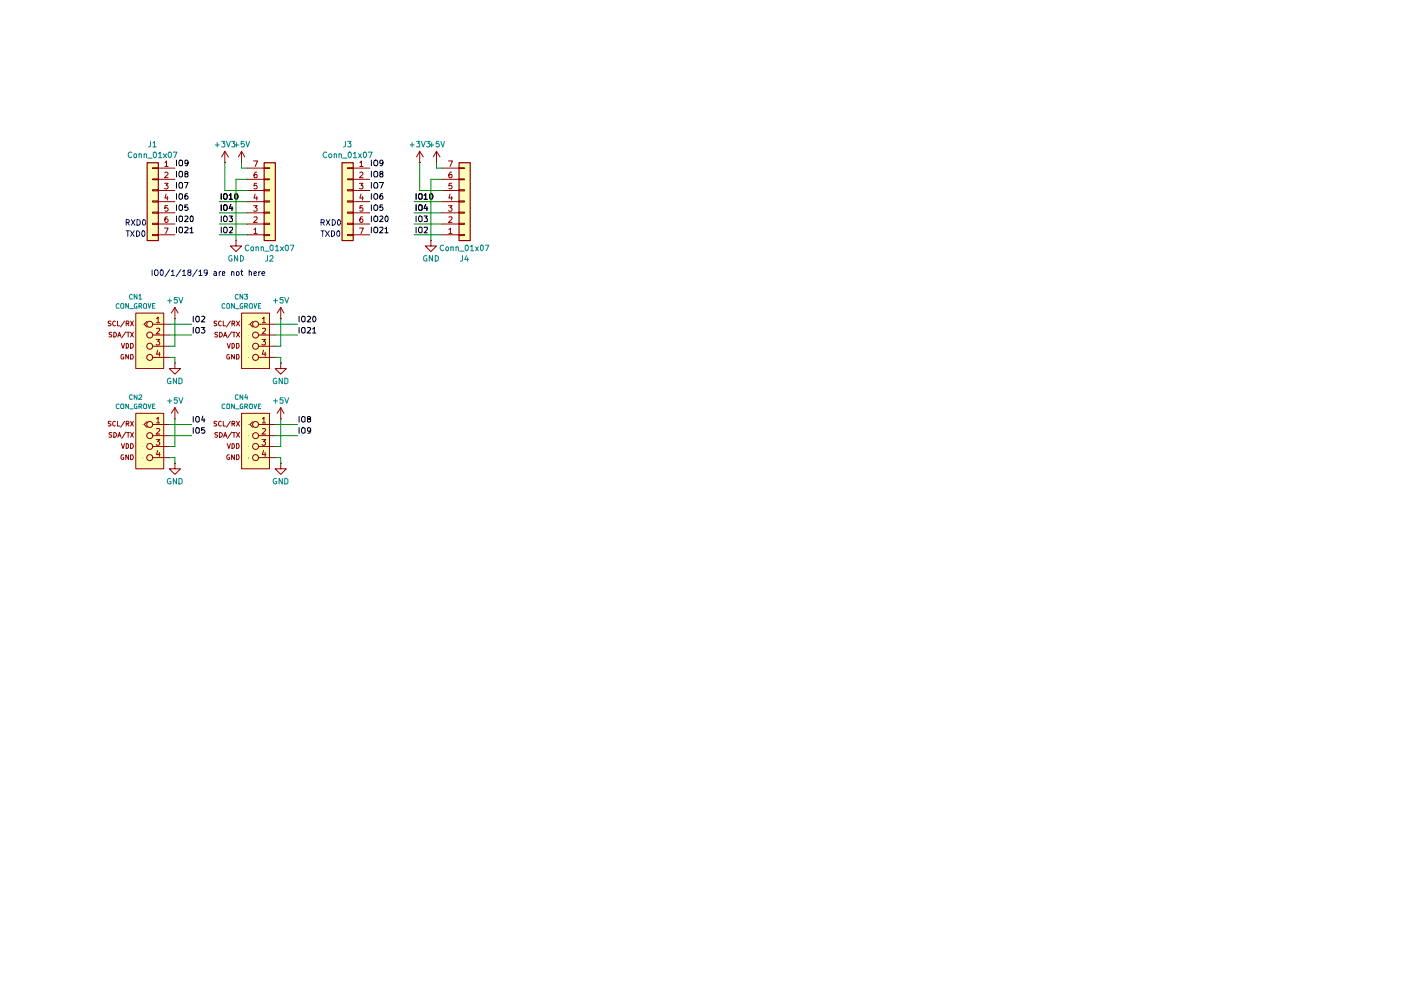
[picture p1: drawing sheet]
<svg xmlns="http://www.w3.org/2000/svg" width="297mm" height="210mm" viewBox="0 0 297 210" stroke-linecap="round" stroke-linejoin="round" font-family="sans-serif">
<g fill="#ffb">
<path d="M97.3 34.5h2.4v16.5h-2.4z"/>
<path d="M31.2 34.5h2.4v16.5h-2.4z"/>
<path d="M28.8 66.4h6v11.8h-6z"/>
<path d="M51.3 66.4h5.9v11.8h-5.9z"/>
<path d="M72.5 34.5h2.4v16.5h-2.4z"/>
<path d="M56 34.5h2.4v16.5h-2.4z"/>
<path d="M51.3 87.7h5.9v11.7h-5.9z"/>
<path d="M28.8 87.7h6v11.7h-6z"/>
</g>
<g fill="none" stroke="#910000" stroke-width=".21">
<path d="M32.3 35.6h1.2v.1h-1.2zM32.3 37.9h1.2v.2h-1.2zM33.5 38h3.6M33.5 35.6h3.6M34.9 38.9h.7l-.4 .4 .4 .2v.5h-.7M35 34.5l.3-.4v1.2M35 36.7l.4-.2 .2 .3-.7 .9h.7M35 35.3h.6M47.7 34.5h.1M47.7 32.1l-.7 1.2M47.7 32.1l.7 1.2M47.7 32.1v2.4"/>
<path d="M51.2 34.5h.1M51.2 32.1l-.7 1.2M51.2 32.1l.7 1.2M51.2 32.1v2.4M52.4 38h3.6M52.4 35.6h3.6M53.8 34.1h.8l-.5 1.2M54.4 38.9h-.5l-.1 .6 .2-.2 .4 .1v.6h-.6M54.4 36.5h-.2a.93 .93 0 0 0-.3 1.2h.5l.1-.5-.1-.2h-.5l-.1 .2M56 37.9h1.1v.2h-1.1zM56 35.6h1.1v.1h-1.1zM73.7 35.6h1.1v.1h-1.1z"/>
<path d="M73.7 37.9h1.1v.2h-1.1zM74.8 38h3.6M74.8 35.6h3.6M76.2 38.9h.8l-.5 .4 .5 .2-.1 .5h-.7M76.3 34.5l.3-.4v1.2M76.3 36.7l.4-.2 .3 .3-.8 .9h.8M76.3 35.3h.7M89 34.5h.1M89 32.1l-.7 1.2M89 32.1l.7 1.2M89 32.1v2.4M92.5 34.5h.1"/>
<path d="M92.5 32.1l-.6 1.2M92.5 32.1l.8 1.2M92.5 32.1v2.4M93.7 38h3.6M93.7 35.6h3.6M95.1 34.1h.8l-.5 1.2M95.8 38.9h-.6v.6l.1-.2 .5 .1v.6h-.6M95.8 36.5h-.3a.93 .93 0 0 0-.3 1.2h.6v-.5v-.2h-.6v.2M97.3 37.9h1.2v.2h-1.2zM97.3 35.6h1.2v.1h-1.2zM32.3 40.2h1.2v.3h-1.2zM32.3 42.6h1.2v.2h-1.2z"/>
<path d="M32.3 45h1.2v.2h-1.2zM32.3 47.3h1.2v.3h-1.2zM32.3 49.7h1.2v.3h-1.2zM33.5 49.8h3.6M33.5 47.5h3.6M33.5 45.1h3.6M33.5 42.8h3.6M33.5 40.4h3.6M34.9 48.3h.7l-.5 1.2M35.2 41.1l-.2 .9h.6M35.5 46h-.4l-.1 .2v.8l.4 .2 .2-.3v-.4l-.2-.1-.4 .1v.2M35.5 41.7v.7"/>
<path d="M35.6 43.6h-.6v.6l.4-.2 .2 .3v.4h-.6M50 51v1.2h1.2l-1.2 1.1-1.1-1.1h1.1M50 51h.1M52.4 49.8h3.6M52.4 47.5h3.6M52.4 45.1h3.6M52.4 42.8h3.6M52.4 40.4h3.6M53.8 43.6h.7l-.4 .4 .4 .3-.1 .4h-.6M53.8 48.7l.4-.4v1.2M53.8 46.1l.6-.1 .1 .3-.7 .9h.7M53.8 49.5h.7"/>
<path d="M54.1 41.1l-.3 .9h.8M54.4 41.7v.7M56 49.7h1.1v.3h-1.1zM56 47.3h1.1v.3h-1.1zM56 45h1.1v.2h-1.1zM56 42.6h1.1v.2h-1.1zM56 40.2h1.1v.3h-1.1zM73.7 40.2h1.1v.3h-1.1zM73.7 42.6h1.1v.2h-1.1zM73.7 45h1.1v.2h-1.1zM73.7 47.3h1.1v.3h-1.1zM73.7 49.7h1.1v.3h-1.1z"/>
<path d="M74.8 49.8h3.6M74.8 47.5h3.6M74.8 45.1h3.6M74.8 42.8h3.6M74.8 40.4h3.6M76.2 48.3h.8l-.5 1.2M76.5 41.1l-.2 .9h.7M76.9 43.6h-.5l-.1 .6 .2-.2 .4 .1v.6h-.6M76.9 46h-.4l-.1 .2v.9h.5l.1-.4a.35 .35 0 0 0-.4-.3 .35 .35 0 0 0-.3 .3M76.9 41.7v.7M91.4 51v1.2h1.1l-1.1 1.1-1.2-1.1h1.2M91.4 51h.1"/>
<path d="M93.7 49.8h3.6M93.7 47.5h3.6M93.7 45.1h3.6M93.7 42.8h3.6M93.7 40.4h3.6M95.1 43.6h.7l-.4 .4 .4 .1v.6h-.7M95.2 48.7l.3-.4v1.2M95.2 46.1l.6-.1v.3l-.7 .9h.7M95.2 49.5h.6M95.4 41.1l-.2 .9h.7M95.8 41.7v.7M97.3 49.7h1.2v.3h-1.2z"/>
<path d="M97.3 47.3h1.2v.3h-1.2zM97.3 45h1.2v.2h-1.2zM97.3 42.6h1.2v.2h-1.2zM97.3 40.2h1.2v.3h-1.2zM23.5 68.2h-.6v.3l.6 .2-.2 .4-.4-.1M23.7 70.5l-.4-.1-.2 .2 .2 .4 .4 .1-.2 .4-.4-.1M24.1 70.4h.3l.3 .5-.3 .6h-.3zM24.5 68.2a.45 .45 0 0 0-.6 .4 .45 .45 0 0 0 .6 .4M24.9 68.1v1h.5M25 71.5l.3-1.1 .4 1.1M25.1 71.1h.5M25.7 72.8l.4 1 .3-1"/>
<path d="M26.2 75.2h-.4l-.1 .2v.5l.1 .2 .4-.1v-.3h-.1M26.4 68.1l-.8 1.2M26.7 70.4l-.9 1.2M26.8 68.6h.5v-.4l-.1-.1h-.4v1M26.8 72.8h.3l.2 .3v.5l-.4 .2h-.1zM26.8 70.4h.6M27 68.6l.3 .5M27.2 70.4v1.1M27.3 75.2v.9l-.6-.9v.9M27.7 72.8h.4a.58 .58 0 0 1 .2 .7 .58 .58 0 0 1-.6 .3zM27.7 75.2l.5 .1 .1 .4-.2 .4h-.4zM27.7 68.1l.6 1"/>
<path d="M27.7 70.4l.6 1.1M28.3 68.1l-.6 1M28.3 70.4l-.6 1.1M28.8 66.4h5.9v11.7h-5.9zM31.2 68.2l-.6 .5 .6 .6M32.3 68.7h3.6M32.3 71h3.6M32.3 73.4h3.6M32.3 75.8h3.6M33.1 72h.8l-.5 .4 .4 .1v.6l-.5 .1-.2-.2M33.2 67.6l.3-.4v1.2M33.2 69.7l.6-.1 .1 .3-.8 .9h.8"/>
<path d="M33.2 68.4h.7M33.4 74.3l-.2 .8h.8M33.8 74.7v.8M37.1 67.6h.1M37.1 77v1.1h1.2l-1.2 1.2-1.2-1.2h1.2M37.1 77h.1M37.1 65.2l-.8 1.2M37.1 65.2l.7 1.2M37.1 65.2v2.4M46 68.2h-.6v.3l.6 .2-.3 .4-.3-.1M46.1 70.5l-.4-.1-.1 .2 .1 .4 .4 .1-.1 .4-.4-.1M46.6 70.4h.2l.4 .5-.4 .6h-.2z"/>
<path d="M46.9 68.2a.45 .45 0 0 0-.6 .4 .45 .45 0 0 0 .6 .4M47.3 68.1v1h.5M47.4 71.5l.4-1.1 .3 1.1M47.5 71.1h.5M48.2 72.8l.3 1 .4-1M48.6 75.2l-.4 .1-.1 .6 .2 .2h.3l.1-.4h-.2M48.9 68.1l-.9 1.2M49.1 70.4l-.8 1.2M49.2 68.6h.5l.1-.4-.2-.1h-.4v1M49.2 72.8h.3l.2 .3v.5l-.3 .2h-.2zM49.3 70.4h.6M49.4 68.6l.4 .5"/>
<path d="M49.6 70.4v1.1M49.7 75.2v.9l-.6-.9v.9M50.1 72.8h.4a.58 .58 0 0 1 .2 .7 .58 .58 0 0 1-.6 .3zM50.1 75.2l.5 .1 .1 .4-.2 .4h-.4zM50.1 68.1l.7 1M50.1 70.4l.7 1.1M50.8 68.1l-.7 1M50.8 70.4l-.7 1.1M51.2 66.4h5.9v11.7h-5.9zM53.6 68.2l-.6 .5 .6 .6M54.8 68.7h3.5M54.8 71h3.5"/>
<path d="M54.8 73.4h3.5M54.8 75.8h3.5M55.5 72h.8l-.4 .4 .3 .1v.6l-.5 .1-.2-.2M55.6 67.6l.4-.4v1.2M55.6 69.7l.6-.1 .1 .3-.8 .9h.8M55.6 68.4h.7M55.9 74.3l-.3 .8h.8M56.2 74.7v.8M59.5 67.6h.1M59.5 77v1.1h1.2l-1.2 1.2-1.2-1.2h1.2M59.5 77h.1M59.5 65.2l-.7 1.2"/>
<path d="M59.5 65.2l.7 1.2M59.5 65.2v2.4M23.5 89.4h-.6v.3a.44 .44 0 0 1 .6 .6h-.6M23.7 91.8l-.4-.1-.2 .2 .2 .3 .4 .2-.2 .3-.4-.1M24.1 91.7h.3l.3 .4-.3 .6h-.3zM24.5 89.4a.45 .45 0 0 0-.6 .4 .45 .45 0 0 0 .6 .5M24.9 89.3v1h.5M25 92.7l.3-1 .4 1M25.1 92.4h.5M25.7 94.1l.4 1 .3-1M26.2 96.4h-.4l-.1 .3v.5l.3 .3 .2-.2v-.3h-.1M26.4 89.3l-.8 1.3"/>
<path d="M26.7 91.6l-.9 1.4M26.8 89.8h.5v-.3l-.1-.2h-.4v1M26.8 94.1h.3l.2 .2v.5l-.4 .3h-.1zM26.8 91.7h.6M27 89.8l.3 .5M27.2 91.7v1M27.3 96.4v1.1l-.6-1.1v1.1M27.7 94.1h.4a.58 .58 0 0 1 .2 .6 .58 .58 0 0 1-.6 .4zM27.7 96.4h.4a.58 .58 0 0 1 .2 .7 .58 .58 0 0 1-.6 .4zM27.7 89.3l.6 1M27.7 91.7l.6 1M28.3 89.3l-.6 1"/>
<path d="M28.3 91.7l-.6 1M28.8 87.6h5.9v11.8h-5.9zM31.2 89.4l-.6 .6 .6 .6M32.3 92.4h3.6M32.3 90h3.6M32.3 94.7h3.6M32.3 97h3.6M33.1 93.2h.8l-.5 .4 .4 .1v.6l-.5 .1-.2-.2M33.2 88.8l.3-.3v1.2M33.2 90.9l.4-.1 .3 .4-.8 .8h.8M33.2 89.7h.7M33.4 95.5l-.2 .9h.8"/>
<path d="M33.8 95.9v.9M37.1 98.2v1.2h1.2l-1.2 1.2-1.2-1.2h1.2M37.1 98.2h.1M37.1 88.8h.1M37.1 86.4v2.4M37.1 86.4l-.8 1.2M37.1 86.4l.7 1.2M46 89.4h-.6v.3a.44 .44 0 0 1 .5 .6h-.5M46.1 91.8l-.4-.1-.1 .2 .1 .3 .4 .2-.1 .3-.4-.1M46.6 91.7h.2l.4 .4-.4 .6h-.2zM46.9 89.4a.45 .45 0 0 0-.6 .4 .45 .45 0 0 0 .6 .5M47.3 89.3v1h.5"/>
<path d="M47.4 92.7l.4-1 .3 1M47.5 92.4h.5M48.2 94.1l.3 1 .4-1M48.6 96.4h-.3l-.2 .3v.5l.3 .3 .3-.2v-.3h-.2M48.9 89.3l-.9 1.3M49.1 91.6l-.8 1.4M49.2 89.8h.5l.1-.3-.2-.2h-.4v1M49.2 94.1h.3l.2 .2v.5l-.3 .3h-.2zM49.3 91.7h.6M49.4 89.8l.4 .5M49.6 91.7v1M49.7 96.4v1.1l-.6-1.1v1.1"/>
<path d="M50.1 94.1h.4a.58 .58 0 0 1 .2 .6 .58 .58 0 0 1-.6 .4zM50.1 96.4h.4a.58 .58 0 0 1 .2 .7 .58 .58 0 0 1-.6 .4zM50.1 89.3l.7 1M50.1 91.7l.7 1M50.8 89.3l-.7 1M50.8 91.7l-.7 1M51.2 87.6h5.9v11.8h-5.9zM53.6 89.4l-.6 .6 .6 .6M54.8 92.4h3.5M54.8 90h3.5M54.8 94.7h3.5M54.8 97h3.5"/>
<path d="M55.5 93.2h.8l-.4 .4 .4 .3-.1 .4-.5 .1-.2-.2M55.6 88.8l.4-.3v1.2M55.6 90.9l.4-.1 .3 .4-.8 .8h.8M55.6 89.7h.7M55.9 95.5l-.3 .9h.8M56.2 95.9v.9M59.5 98.2v1.2h1.2l-1.2 1.2-1.2-1.2h1.2M59.5 98.2h.1M59.5 88.8h.1M59.5 86.4v2.4M59.5 86.4l-.7 1.2M59.5 86.4l.7 1.2"/>
<circle cx="31.7" cy="73.4" r=".64"/>
<circle cx="31.7" cy="71" r=".64"/>
<circle cx="31.7" cy="75.8" r=".64"/>
<circle cx="31.7" cy="68.7" r=".64"/>
<circle cx="54.2" cy="73.4" r=".64"/>
<circle cx="54.2" cy="71" r=".64"/>
<circle cx="54.2" cy="75.8" r=".64"/>
<circle cx="54.2" cy="68.7" r=".64"/>
<circle cx="31.7" cy="97" r=".64"/>
<circle cx="31.7" cy="94.7" r=".64"/>
<circle cx="31.7" cy="92.4" r=".64"/>
<circle cx="31.7" cy="90" r=".64"/>
<circle cx="54.2" cy="94.7" r=".64"/>
<circle cx="54.2" cy="97" r=".64"/>
<circle cx="54.2" cy="92.4" r=".64"/>
<circle cx="54.2" cy="90" r=".64"/>
</g>
<g fill="none" stroke="#000" stroke-width=".21">
<path d="M37.4 34v1.1M37.4 36.3v1.2M37.4 38.7v1.2M38 38.9l.2-.2 .5 .2v.8l-.2 .2h-.4l-.2-.4zM38 34.1l.2-.1 .5 .1v.9l-.2 .1h-.4l-.2-.3zM38.2 36.3l.5 .2v.8l-.2 .2h-.4a.86 .86 0 0 1 .1-1.2zM39.1 38.7h.8l-.5 1.2M39.4 36.8l-.2-.1v-.2l.4-.2 .3 .4-.7 .3 .1 .5h.4l.2-.2v-.2l-.3-.3M39.9 34.5l-.3 .2-.4-.1v-.5l.4-.1a.81 .81 0 0 1 0 1.1h-.3M78.7 34v1.1M78.7 36.3v1.2M78.7 38.7v1.2"/>
<path d="M79.3 38.9l.3-.2 .3 .1a.87 .87 0 0 1 0 1.1h-.5l-.2-.4zM79.3 34.1l.3-.1h.3a.87 .87 0 0 1 0 1.1h-.5l-.2-.3zM79.4 36.4h.5a.87 .87 0 0 1 0 1.1h-.5a.87 .87 0 0 1 0-1.1zM80.4 38.7h.9l-.5 1.2M80.8 36.8h-.2a.31 .31 0 0 1 .1-.4 .31 .31 0 0 1 .4 .1v.3l-.5 .1v.6h.5l.1-.4-.3-.3M81.2 34.5a.35 .35 0 0 1-.3 .2 .35 .35 0 0 1-.4-.2l.1-.5h.5v.9l-.2 .2h-.3M37.4 41.1v1.1M37.4 43.4v1.2M37.4 45.8v1.2M37.4 48.2v1.2M38.1 48.2h.4l.2 .1v.9l-.5 .2a.86 .86 0 0 1-.1-1.2zM38.2 43.4l.5 .2v.8l-.5 .2a.78 .78 0 0 1 0-1.2z"/>
<path d="M38.2 41.1l.5 .1v.9l-.5 .1a.78 .78 0 0 1 0-1.1zM38.2 45.8l.5 .2v.8l-.5 .2a.78 .78 0 0 1 0-1.2zM39.2 45.9l.4-.1 .3 .3-.8 .9h.8M39.2 48.3l.5-.1 .2 .3-.8 .9h.8M39.7 41.1l-.5 .2v.9h.6l.1-.5-.3-.2h-.2l-.2 .2M39.8 43.4h-.6v.6l.4-.1 .3 .2-.1 .4h-.6M40.3 48.5l.3-.3v1.2M40.3 49.4h.7M40.4 45.9l.3-.1a.78 .78 0 0 1 0 1.2l-.3-.1zM46.9 41.1v1.1M46.9 43.4v1.2M46.9 45.8v1.2"/>
<path d="M46.9 48.2v1.2M47.4 46l.5-.2a.65 .65 0 0 1 .3 .7 .65 .65 0 0 1-.5 .5l-.3-.2zM47.4 48.3l.2-.1h.4a.86 .86 0 0 1-.1 1.2l-.5-.2zM47.4 43.6l.5-.2a.65 .65 0 0 1 .3 .7 .65 .65 0 0 1-.5 .5l-.3-.2zM47.4 41.2l.5-.1a.65 .65 0 0 1 .3 .6 .65 .65 0 0 1-.5 .5l-.3-.1zM48.6 45.8h.7l-.4 .4 .4 .2v.5h-.7M48.6 48.3h.7v.4l-.7 .7h.7M48.6 41.4l.3-.3v1.1M48.6 42.2h.7M48.9 43.3l-.3 .9h.8M49.2 43.9v.7M49.9 41.1h.2a.64 .64 0 0 1 .4 .6 .64 .64 0 0 1-.5 .5l-.2-.2z"/>
<path d="M78.7 41.1v1.1M78.7 43.4v1.2M78.7 45.8v1.2M78.7 48.2v1.2M79.3 46l.3-.2a.6 .6 0 0 1 .5 .6 .6 .6 0 0 1-.5 .6l-.4-.4zM79.3 41.2l.3-.1a.6 .6 0 0 1 .5 .6 .6 .6 0 0 1-.5 .5l-.4-.4zM79.3 43.6l.3-.2a.6 .6 0 0 1 .5 .6 .6 .6 0 0 1-.5 .6l-.4-.4zM79.4 48.2h.5a.77 .77 0 0 1-.1 1.2l-.4-.1a.87 .87 0 0 1 0-1.1zM80.5 48.3l.6-.1 .1 .3-.8 .9h.8M80.5 45.9l.4-.1 .3 .3-.8 .9h.8M81.1 41.1h-.4l-.2 .9a.35 .35 0 0 0 .4 .3 .35 .35 0 0 0 .3-.3l-.1-.4-.2-.1-.4 .2M81.1 43.4h-.5l-.1 .6 .2-.1h.4v.6h-.6"/>
<path d="M81.6 48.5l.4-.3v1.2M81.6 49.4h.7M81.8 45.9l.2-.1a.71 .71 0 0 1 0 1.2 .7 .7 0 0 1-.2-1.1zM88.2 41.1v1.1M88.2 43.4v1.2M88.2 45.8v1.2M88.2 48.2v1.2M88.9 48.2h.4l.2 .1v.9l-.5 .2a.86 .86 0 0 1-.1-1.2zM89 43.4l.5 .2v.8l-.5 .2a.78 .78 0 0 1 0-1.2zM89 45.8l.5 .2v.8l-.5 .2a.78 .78 0 0 1 0-1.2zM89 41.1l.5 .1v.9l-.5 .1a.78 .78 0 0 1 0-1.1zM89.9 48.3h.7v.4l-.7 .7h.7"/>
<path d="M89.9 45.8h.7l-.3 .4 .3 .2v.5h-.7M89.9 41.4l.4-.3v1.1M89.9 42.2h.7M90.3 43.3l-.4 .9h.8M90.5 43.9v.7M91.2 41.1h.2a.64 .64 0 0 1 .4 .6 .64 .64 0 0 1-.4 .5l-.3-.2zM41 67.1v1.1M41 69.4v1.2M41.7 69.4l.5 .2v.8l-.5 .2a.78 .78 0 0 1 0-1.2zM41.7 67.1l.5 .1v.9l-.5 .1a.78 .78 0 0 1 0-1.1zM42.7 69.4h.7l-.4 .4 .4 .3-.1 .4h-.6M42.8 67.1h.4l.2 .3-.7 .8h.7"/>
<path d="M63.4 67.1v1.1M63.4 69.4v1.2M64 67.2l.2-.1 .5 .1v.9l-.5 .1a.82 .82 0 0 1-.2-1zM64.2 69.4l.5 .2v.8l-.5 .2a.78 .78 0 0 1 0-1.2zM65.2 67.1h.4l.3 .3-.8 .8h.8M65.2 69.5l.4-.1 .3 .4-.8 .8h.8M66.3 69.8l.3-.4v1.2M66.3 70.6h.7M66.4 67.1h.3a.67 .67 0 0 1 .3 .6 .67 .67 0 0 1-.5 .5l-.2-.4zM41 88.3v1.2M41 90.7v1.2M41.7 88.3l.5 .2v.8l-.5 .2a.78 .78 0 0 1 0-1.2z"/>
<path d="M41.7 90.7l.5 .1v.9l-.5 .2a.78 .78 0 0 1 0-1.2zM43 88.2l-.2 .9h.6M43.3 88.7v.8M43.3 90.7h-.5v.6l.4-.2 .2 .3-.1 .4h-.5M63.4 88.3v1.2M63.4 90.7v1.2M64 88.5l.2-.2 .5 .2v.8l-.5 .2a.82 .82 0 0 1-.2-1zM64.2 90.7l.5 .1v.9l-.5 .2a.78 .78 0 0 1 0-1.2zM65.4 88.8l-.2-.1v-.3h.6v.3l-.6 .2v.5l.2 .1h.2l.3-.3-.3-.4M65.9 91.2l-.3 .2-.4-.1v-.5l.4-.1a.73 .73 0 0 1-.1 1.2h-.2"/>
</g>
<path d="M31.2 34.5h2.4v16.5h-2.4zM56 34.5h2.4v16.5h-2.4zM72.5 34.5h2.4v16.5h-2.4zM97.3 34.5h2.4v16.5h-2.4z" fill="none" stroke="#910000" stroke-width=".25"/>
<g fill="none" stroke="#008785" stroke-width=".21">
<path d="M27.9 32.3h-.5a.67 .67 0 0 0-.2 .6 .67 .67 0 0 0 .5 .5l.2-.1M28.4 32.7l.4-.1 .2 .2v.5l-.2 .1-.4-.2zM29.5 32.8l.1-.2 .4 .1v.7M29.5 32.6v.8M30.6 32.8l.1-.2 .4 .2v.6M30.6 32.6v.8M31.3 33.5h1M31.9 30v1l-.4 .2M32.4 30.3l.4-.3v1.2M32.4 31.2h.7M32.5 32.4l.2-.1a.6 .6 0 0 1 .6 .4 .6 .6 0 0 1-.3 .7h-.2l-.3-.2zM33.6 32.6l.4-.3v1.1"/>
<path d="M33.6 33.4h.7M34.6 32.6l.7 .8M35.3 32.6l-.7 .8M35.8 32.3h.4l.1 .1v.8l-.2 .2a.71 .71 0 0 1-.3-1.1zM36.7 32.3h.8l-.5 1.1M45.6 30.7h.9M46.1 30.2v1M47 30h.7l-.4 .4 .4 .2v.5h-.7M48 30l.4 1.2 .5-1.2M49.1 30h.7l-.4 .4 .4 .2v.5h-.7M49.7 30.7h.9M50.1 30.2v1"/>
<path d="M51.7 30h-.6v.6l.5-.2 .2 .2-.1 .5h-.6M52.2 30l.3 1.2 .4-1.2M69.3 32.3h-.6a.67 .67 0 0 0-.2 .6 .67 .67 0 0 0 .5 .5l.3-.1M69.7 32.9l.4-.3 .3 .3v.3l-.5 .2-.2-.2zM70.9 32.8l.1-.2 .4 .2v.6M70.9 32.6v.8M71.9 32.8l.2-.2 .3 .2v.6M71.9 32.6v.8M72.6 33.5h1M73.2 30v1l-.4 .2M73.7 30h.7l-.3 .4 .3 .2v.5h-.7M73.8 32.4l.2-.1a.6 .6 0 0 1 .6 .4 .6 .6 0 0 1-.3 .7h-.2l-.3-.2z"/>
<path d="M74.9 32.6l.4-.3v1.1M74.9 33.4h.7M76 32.6l.6 .8M76.6 32.6l-.6 .8M77 32.4l.2-.1a.6 .6 0 0 1 .6 .4 .6 .6 0 0 1-.2 .7h-.3l-.3-.2zM78.1 32.3h.8l-.5 1.1M87 30.7h.8M87.4 30.2v1M88.3 30h.7l-.4 .4 .4 .2v.5h-.7M89.3 30l.4 1.2 .5-1.2M90.4 30h.8l-.4 .4 .4 .2-.1 .5h-.7M91 30.7h.9"/>
<path d="M91.5 30.2v1M93 30h-.5v.6l.1-.2 .4 .1v.6h-.5M93.5 30l.4 1.2 .3-1.2M49.2 54.3a.45 .45 0 0 0-.7 .1v.7a.45 .45 0 0 0 .7 .2v-.4h-.2M50.4 54.2v1.2l-.7-1.2v1.2M51 54.2a.6 .6 0 0 1 .7 .6 .6 .6 0 0 1-.7 .6zM52.7 52.1l-.5-.1a.67 .67 0 0 0-.2 .7 .67 .67 0 0 0 .5 .5l.2-.2M53.3 52.4l.3-.1 .2 .2v.5l-.2 .2-.4-.3zM54.3 52.5l.1-.2 .4 .1v.8M54.3 52.3v.9M55.4 52.5l.1-.2 .4 .2v.7M55.4 52.3v.9"/>
<path d="M56.1 53.3h1M56.7 54.2v1l-.4 .2M57.2 54.4l.5-.2 .2 .3-.8 .9h.8M57.4 52h.3l.2 .2v.7l-.2 .3a.71 .71 0 0 1-.3-1.2zM58.4 52.3l.4-.3v1.2M58.4 53.2h.7M59.4 52.3l.7 .9M60.1 52.3l-.7 .9M60.6 52h.4l.1 .2v.7l-.2 .3a.71 .71 0 0 1-.3-1.2zM61.6 52h.7l-.5 1.2M90.5 54.3a.45 .45 0 0 0-.7 .1v.7a.45 .45 0 0 0 .7 .2v-.4h-.2M91.7 54.2v1.2l-.7-1.2v1.2"/>
<path d="M92.3 54.2l.6 .2 .1 .3-.1 .5-.4 .2h-.2zM94.1 52.1l-.5-.1a.67 .67 0 0 0-.3 .7 .67 .67 0 0 0 .5 .5l.3-.2M94.5 52.6l.4-.3 .2 .2v.5l-.4 .2-.2-.3zM95.6 52.5l.2-.2 .3 .1v.8M95.6 52.3v.9M96.7 52.5l.2-.2 .3 .2v.7M96.7 52.3v.9M97.5 53.3h.9M98 54.2v1l-.4 .2M98.6 52.2l.2-.2a.6 .6 0 0 1 .6 .4 .6 .6 0 0 1-.3 .7l-.2 .1-.3-.3zM98.9 54.2l-.3 .8h.7M99.1 54.6v.8"/>
<path d="M99.7 52.3l.4-.3v1.2M99.7 53.2h.7M100.8 52.3l.6 .9M101.4 52.3l-.6 .9M101.9 52.2l.1-.2 .4 .2v.7l-.2 .3-.3-.3zM102.9 52h.7l-.5 1.2M25.2 64.5l-.2-.2-.4 .3 .1 .7h.5M25.8 64.3l.4 .2v.8h-.5a.67 .67 0 0 1 .1-1zM27.3 64.3v1.1l-.6-1.1v1.1M27.5 65.4h.8M28 62.6v-.1a.52 .52 0 0 0-.6 .3 .52 .52 0 0 0 .2 .6l.4-.1M29 64.4a.52 .52 0 0 0-.5 .3 .52 .52 0 0 0 .1 .7h.4v-.5h-.1"/>
<path d="M29 62.4v1l-.6-1v1M29.5 64.9h.5l.1-.3-.2-.3h-.4v1.1M29.5 62.7l.2-.3v1M29.5 63.4h.6M29.7 64.9l.4 .5M30.3 68.8h.1M30.3 71.1h.1M30.3 73.4h.1M30.3 75.8h.1M30.6 64.3l.5 .2v.8h-.6a.67 .67 0 0 1 .1-1zM31.4 64.3l.3 1.1 .3-1.1M32.3 64.9h.4"/>
<path d="M32.9 64.3h-.6v1.1h.6M35.6 63.8h.8M36 63.3v1M37.6 63.1h-.6l-.1 .5h.7v.5l-.2 .2h-.3l-.2-.2M37.9 63.1l.5 1.2 .4-1.2M47.7 64.5l-.3-.2-.3 .3 .1 .7h.5M48.3 64.3l.4 .2-.1 .9-.5-.1v-.8zM49.7 64.3v1.1l-.6-1.1v1.1M50 65.4h.7M50.5 62.6v-.1a.52 .52 0 0 0-.6 .3 .52 .52 0 0 0 .1 .6l.5-.1M51.5 64.4a.52 .52 0 0 0-.6 .3 .52 .52 0 0 0 .2 .7h.4v-.5h-.2M51.5 62.4v1l-.6-1v1"/>
<path d="M51.8 62.4h.7l-.3 .4h.2l.1 .2-.1 .4-.6-.1M51.9 64.9h.5l.1-.3-.2-.3h-.4v1.1M52.2 64.9l.3 .5M52.7 68.8h.1M52.7 71.1h.1M52.7 73.4h.1M52.7 75.8h.1M53.1 64.3l.4 .2v.8h-.6a.67 .67 0 0 1 .2-1zM53.8 64.3l.3 1.1 .3-1.1M54.8 64.9h.3M55.3 64.3h-.5v1.1h.5M58 63.8h.8"/>
<path d="M58.4 63.3v1M60 63.1h-.6v.5h.6v.5l-.1 .2h-.4l-.1-.2M60.4 63.1l.4 1.2 .4-1.2M25.2 85.8l-.4-.1-.2 .2 .1 .6h.5M25.7 85.8h.5v.8l-.5-.1zM27.3 85.7v.9l-.6-.9v.9M27.5 86.7h.8M28 83.8l-.4-.1-.2 .5 .2 .5 .4-.1M29 85.7l-.5 .1-.1 .4 .2 .4h.4v-.4h-.1M29 83.7v1l-.6-1v1M29.5 86.2l.5-.1v-.4h-.5v.9M29.5 83.8l.5-.1 .1 .3-.7 .7h.7"/>
<path d="M29.7 86.2l.4 .4M30.3 90h.1M30.3 92.4h.1M30.3 94.7h.1M30.3 97.1h.1M30.5 85.8h.6l-.1 .8-.5-.1zM31.4 85.7l.3 .9 .3-.9M32.3 86.1h.4M32.9 85.7h-.6v.9h.6M35.6 85h.8M36 84.6v.9M36.2 80.3l-.3-.1a.61 .61 0 0 0-.4 .6 .61 .61 0 0 0 .5 .6l.2-.1v-.4h-.2"/>
<path d="M37.4 80.2v1.2l-.7-1.2v1.2M37.6 84.3h-.6l-.1 .5h.7v.5l-.2 .2h-.3l-.2-.2M37.9 84.3l.5 1.2 .4-1.2M37.9 80.2h.4l.3 .2v.7l-.3 .3h-.4zM47.7 85.8l-.5-.1-.1 .2 .1 .6h.5M48.1 85.8h.6l-.1 .8-.5-.1zM49.7 85.7v.9l-.6-.9v.9M50 86.7h.7M50.5 83.8l-.5-.1-.1 .5 .1 .5 .5-.1M51.5 85.7l-.5 .1-.1 .4 .2 .4h.4v-.4h-.2M51.5 83.7v1l-.6-1v1M51.9 86.2l.5-.1v-.4h-.5v.9"/>
<path d="M52.2 83.7l-.3 .6h.6M52.2 86.2l.3 .4M52.4 84v.7M52.7 90h.1M52.7 92.4h.1M52.7 94.7h.1M52.7 97.1h.1M52.9 85.8h.6l-.1 .8-.5-.1zM53.8 85.7l.3 .9 .3-.9M54.8 86.1h.3M55.3 85.7h-.5v.9h.5M58 85h.8"/>
<path d="M58.4 84.6v.9M58.6 80.3l-.3-.1a.61 .61 0 0 0-.4 .6 .61 .61 0 0 0 .5 .6l.3-.1v-.4h-.3M59.9 80.2v1.2l-.7-1.2v1.2M60 84.3h-.6v.5h.6v.5l-.1 .2h-.4l-.1-.2M60.4 80.2h.3l.3 .2v.7l-.3 .3h-.3zM60.4 84.3l.4 1.2 .4-1.2M36.2 101.5l-.3-.1a.61 .61 0 0 0-.4 .7 .61 .61 0 0 0 .5 .5l.2-.1v-.4h-.2M37.4 101.4v1.2l-.7-1.2v1.2M37.9 101.4h.4l.3 .3v.7l-.3 .2h-.4zM58.6 101.5l-.3-.1a.61 .61 0 0 0-.4 .7 .61 .61 0 0 0 .5 .5l.3-.1v-.4h-.3M59.9 101.4v1.2l-.7-1.2v1.2M60.4 101.4h.3l.3 .3v.7l-.3 .2h-.3z"/>
</g>
<g fill="none" stroke="#008700" stroke-width=".21">
<path d="M47.7 34.5v5.9h4.7M51.2 34.5v1.1h1.2M52.4 38h-2.4v13M89 34.5v5.9h4.7M92.5 34.5v1.1h1.2M93.7 38h-2.3v13M46.5 45.1h5.9M46.5 49.8h5.9M46.5 47.5h5.9M46.5 42.8h5.9M87.8 45.1h5.9M87.8 49.8h5.9"/>
<path d="M87.8 47.5h5.9M87.8 42.8h5.9M35.9 71h4.7M35.9 68.7h4.7M35.9 75.8h1.2v1.2M37.1 67.6v5.8h-1.2M58.3 71h4.8M58.3 68.7h4.8M58.3 75.8h1.2v1.2M59.5 67.6v5.8h-1.2M35.9 97h1.2v1.2M35.9 92.4h4.7"/>
<path d="M35.9 90h4.7M37.1 88.8v5.9h-1.2M58.3 97h1.2v1.2M58.3 92.4h4.8M58.3 90h4.8M59.5 88.8v5.9h-1.2"/>
</g>
<g fill="none" stroke="#0000ca" stroke-width=".21">
<path d="M26.8 47.2h.5v-.5l-.5-.1v1.2M26.8 48.9h.6M27 47.2l.4 .6M27.1 48.9v1.2M27.7 48.9l.7 1.2M27.9 46.6l.7 1.2M28.4 48.9l-.7 1.2M28.6 46.6l-.7 1.2M29 48.9a.6 .6 0 0 1 .6 .6 .6 .6 0 0 1-.6 .6zM29 46.6h.4l.3 .2v.7l-.3 .3h-.4zM30.1 49l.4-.1a.78 .78 0 0 1 0 1.2l-.4-.1zM30.2 46.8l.3-.2a.62 .62 0 0 1 .4 .6 .62 .62 0 0 1-.4 .6l-.3-.3z"/>
<path d="M32.3 57.2v1.2M32.8 57.4l.1-.2h.5a.86 .86 0 0 1-.1 1.2l-.5-.1zM34.1 57.2a.59 .59 0 0 1 .6 .4 .59 .59 0 0 1-.2 .7l-.1 .1a.71 .71 0 0 1-.3-1.2zM36 57.1l-1 1.6M36.3 57.6l.4-.4v1.2M36.3 58.4h.7M38.4 57.1l-1.1 1.6M38.7 57.6l.3-.4v1.2M38.7 58.4h.7M40 57.7l-.2-.3 .2-.2h.4l.1 .4-.7 .3v.3l.2 .2 .5-.1v-.5l-.2-.1M41.8 57.1l-1 1.6M42.2 57.6l.3-.4v1.2"/>
<path d="M42.2 58.4h.6M43.9 57.7v.2h-.5l-.1-.2v-.3l.1-.2 .5 .1v.8l-.1 .2-.4 .1M45.4 57.7l.3-.1 .2 .1v.7M45.9 57.9h-.4l-.2 .2 .2 .3 .4-.1M46.5 57.6v.8M46.8 57.6l-.3 .2M47.2 58l.5-.1v-.2h-.5v.6h.5M49.1 57.7l.2-.1 .3 .1v.7M49.1 57.6v.8M50.3 57.6l.4 .2v.4l-.2 .2-.4-.1v-.6zM51.1 57.6h.4M51.2 57.2v1.1l.3 .1"/>
<path d="M52.8 57.7l.2-.1 .3 .1v.7M52.8 57.2v1.2M53.8 58l.6-.1v-.2h-.6v.6h.6M54.9 57.6v.8M55.2 57.6l-.3 .2M55.5 58l.6-.1-.1-.3-.5 .1v.6l.2 .1 .3-.1M68.1 47.2h.6v-.5l-.1-.1h-.5v1.2M68.1 48.9h.6M68.4 47.2l.3 .6M68.4 48.9v1.2M69 48.9l.8 1.2M69.2 46.6l.7 1.2"/>
<path d="M69.8 48.9l-.8 1.2M69.9 46.6l-.7 1.2M70.3 48.9l.6 .2 .1 .3-.1 .6-.4 .1h-.2zM70.4 46.6a.6 .6 0 0 1 .7 .6 .6 .6 0 0 1-.7 .6zM71.5 49l.2-.1a.71 .71 0 0 1 .1 1.2h-.1a.7 .7 0 0 1-.2-1.1zM71.8 46.6a.62 .62 0 0 1 .4 .6 .62 .62 0 0 1-.4 .6 .78 .78 0 0 1 0-1.2z"/>
</g>
</svg>
